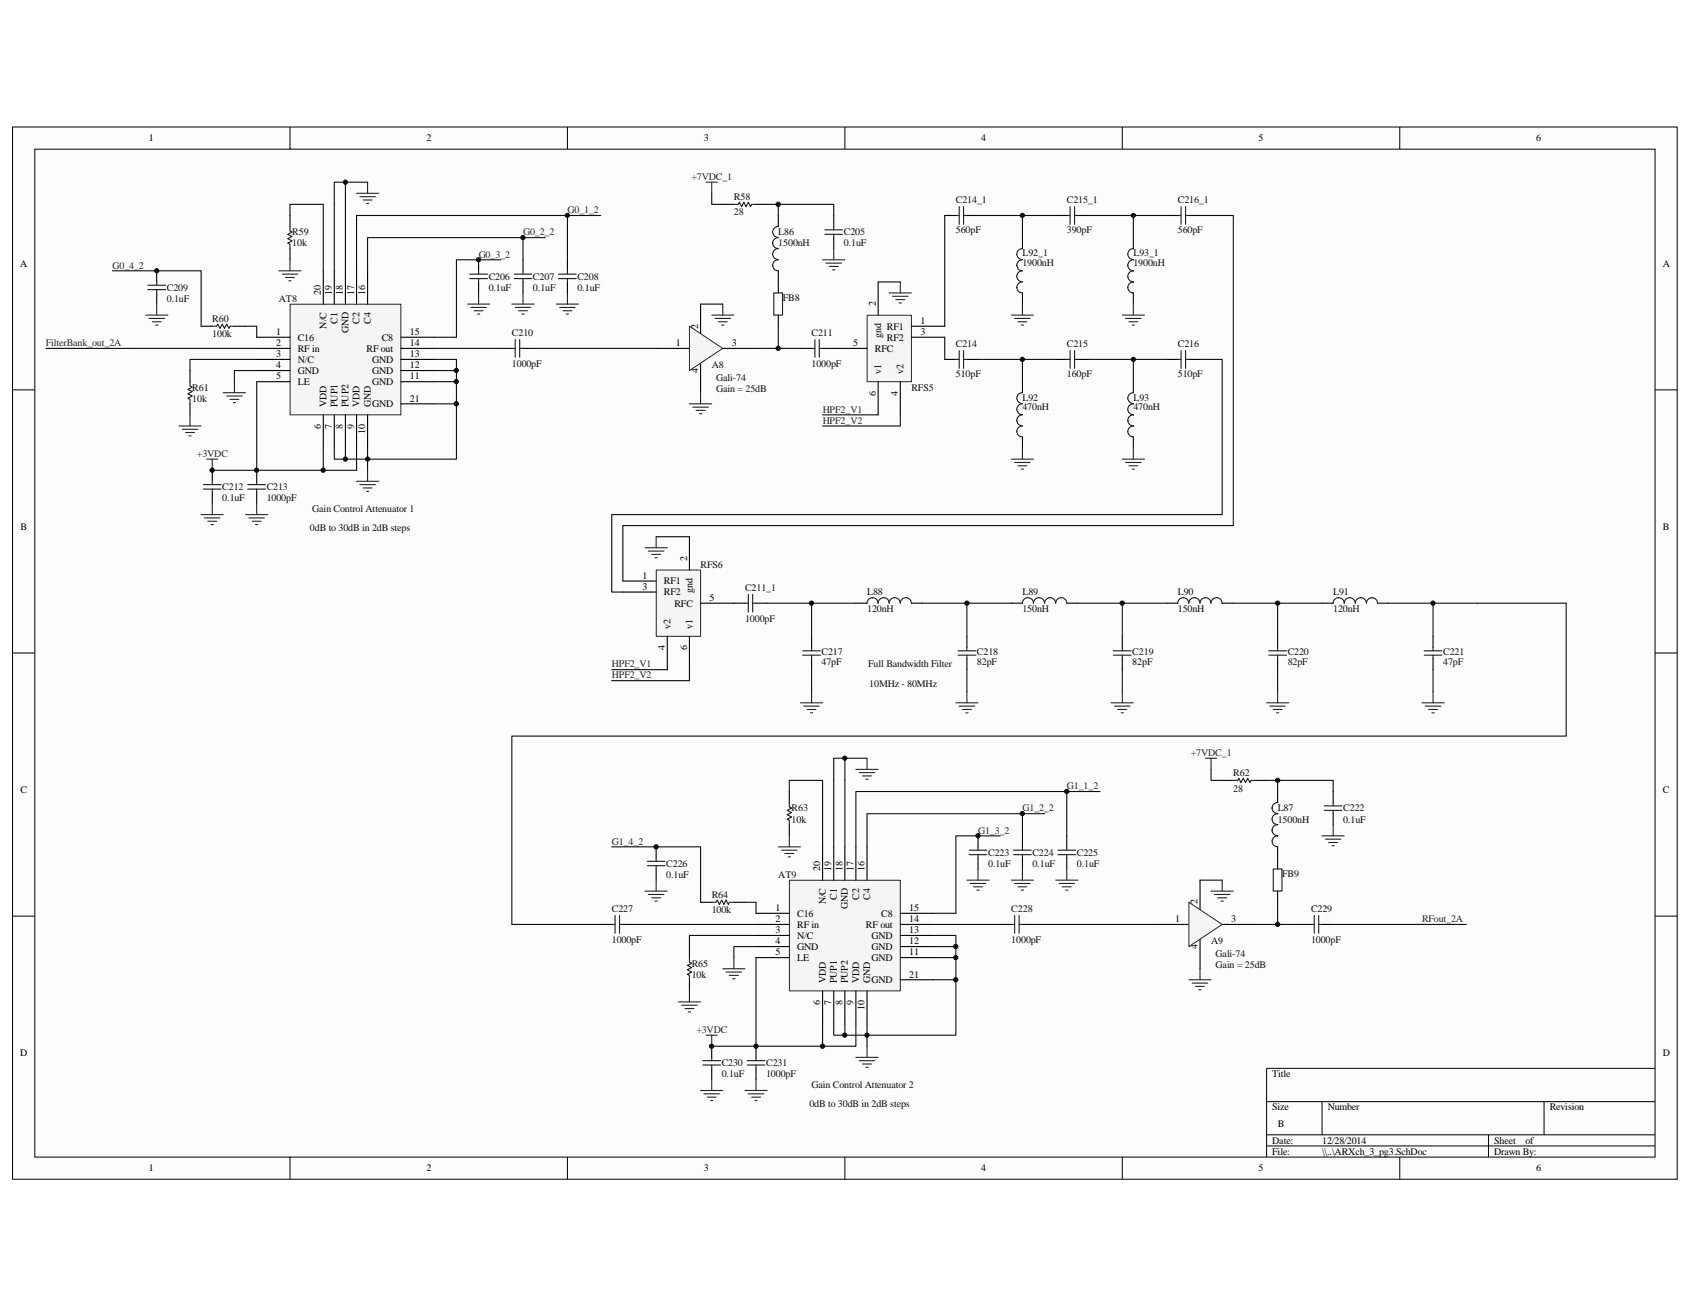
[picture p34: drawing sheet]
<svg xmlns="http://www.w3.org/2000/svg" width="279mm" height="216mm" viewBox="0 0 279 216" stroke-linecap="round" stroke-linejoin="round" font-family="sans-serif">
<defs><g id="words">
<g font-size="1.7">
<text x="24.6" y="23.3">1</text>
<text x="70.5" y="23.3">2</text>
<text x="116.4" y="23.3">3</text>
<text x="162.2" y="23.3">4</text>
<text x="208.1" y="23.3">5</text>
<text x="254" y="23.3">6</text>
<text x="3.3" y="44.2">A</text>
<text x="274.9" y="44.2">A</text>
<text x="53" y="48.8" transform="rotate(-90 53 48.8)">20</text>
<text x="54.9" y="48.8" transform="rotate(-90 54.9 48.8)">19</text>
<text x="55.8" y="53.5" transform="rotate(-90 55.8 53.5)">C1</text>
<text x="56.7" y="48.8" transform="rotate(-90 56.7 48.8)">18</text>
<text x="58.5" y="48.8" transform="rotate(-90 58.5 48.8)">17</text>
<text x="59.5" y="53.5" transform="rotate(-90 59.5 53.5)">C2</text>
<text x="60.4" y="48.8" transform="rotate(-90 60.4 48.8)">16</text>
<text x="61.3" y="53.5" transform="rotate(-90 61.3 53.5)">C4</text>
<text x="144.8" y="50.7" transform="rotate(-90 144.8 50.7)">2</text>
<text x="152.2" y="53.6">1</text>
<text x="45.7" y="55.4">1</text>
<text x="45.7" y="57.2">2</text>
<text x="45.7" y="59.1">3</text>
<text x="49.2" y="56.3">C16</text>
<text x="49.2" y="58.1">RF in</text>
<text x="49.2" y="60">N/C</text>
<text x="54" y="54.3" transform="rotate(-90 54 54.3)">N/C</text>
<text x="57.6" y="55.1" transform="rotate(-90 57.6 55.1)">GND</text>
<text x="60.6" y="58.1">RF out</text>
<text x="61.5" y="60">GND</text>
<text x="63.1" y="56.3">C8</text>
<text x="67.8" y="59.1">13</text>
<text x="67.8" y="55.4">15</text>
<text x="67.8" y="57.2">14</text>
<text x="111.7" y="57.2">1</text>
<text x="115.4" y="54.3" transform="rotate(-90 115.4 54.3)">2</text>
<text x="121" y="57.2">3</text>
<text x="141.1" y="57.2">5</text>
<text x="144.6" y="58.1">RFC</text>
<text x="145.7" y="55.9" transform="rotate(-90 145.7 55.9)">gnd</text>
<text x="146.6" y="56.3">RF2</text>
<text x="146.6" y="54.5">RF1</text>
<text x="152.2" y="55.4">3</text>
<text x="45.7" y="60.9">4</text>
<text x="45.7" y="62.7">5</text>
<text x="49.2" y="61.8">GND</text>
<text x="49.2" y="63.6">LE</text>
<text x="61.5" y="63.6">GND</text>
<text x="61.5" y="61.8">GND</text>
<text x="67.8" y="62.7">11</text>
<text x="67.8" y="60.9">12</text>
<text x="115.4" y="61.7" transform="rotate(-90 115.4 61.7)">4</text>
<text x="144.8" y="65.4" transform="rotate(-90 144.8 65.4)">6</text>
<text x="145.7" y="61.8" transform="rotate(-90 145.7 61.8)">v1</text>
<text x="148.4" y="65.4" transform="rotate(-90 148.4 65.4)">4</text>
<text x="149.4" y="61.8" transform="rotate(-90 149.4 61.8)">v2</text>
<text x="53" y="70.9" transform="rotate(-90 53 70.9)">6</text>
<text x="54" y="67.3" transform="rotate(-90 54 67.3)">VDD</text>
<text x="54.9" y="70.9" transform="rotate(-90 54.9 70.9)">7</text>
<text x="55.8" y="67.3" transform="rotate(-90 55.8 67.3)">PUP1</text>
<text x="56.7" y="70.9" transform="rotate(-90 56.7 70.9)">8</text>
<text x="57.6" y="67.3" transform="rotate(-90 57.6 67.3)">PUP2</text>
<text x="58.5" y="70.9" transform="rotate(-90 58.5 70.9)">9</text>
<text x="59.5" y="67.3" transform="rotate(-90 59.5 67.3)">VDD</text>
<text x="60.4" y="71.7" transform="rotate(-90 60.4 71.7)">10</text>
<text x="61.3" y="67.3" transform="rotate(-90 61.3 67.3)">GND</text>
<text x="67.8" y="66.4">21</text>
<text x="3.4" y="87.7">B</text>
<text x="274.9" y="87.7">B</text>
<text x="106.2" y="95.7">1</text>
<text x="113.6" y="92.8" transform="rotate(-90 113.6 92.8)">2</text>
<text x="106.2" y="97.5">3</text>
<text x="109.8" y="98.4">RF2</text>
<text x="109.8" y="96.6">RF1</text>
<text x="111.5" y="100.3">RFC</text>
<text x="114.5" y="98" transform="rotate(-90 114.5 98)">gnd</text>
<text x="117.3" y="99.4">5</text>
<text x="109.9" y="107.5" transform="rotate(-90 109.9 107.5)">4</text>
<text x="110.8" y="103.9" transform="rotate(-90 110.8 103.9)">v2</text>
<text x="113.6" y="107.5" transform="rotate(-90 113.6 107.5)">6</text>
<text x="114.5" y="103.9" transform="rotate(-90 114.5 103.9)">v1</text>
<text x="3.4" y="131.1">C</text>
<text x="274.9" y="131.1">C</text>
<text x="135.6" y="144" transform="rotate(-90 135.6 144)">20</text>
<text x="136.5" y="149.5" transform="rotate(-90 136.5 149.5)">N/C</text>
<text x="137.4" y="144" transform="rotate(-90 137.4 144)">19</text>
<text x="138.4" y="148.7" transform="rotate(-90 138.4 148.7)">C1</text>
<text x="139.3" y="144" transform="rotate(-90 139.3 144)">18</text>
<text x="141.1" y="144" transform="rotate(-90 141.1 144)">17</text>
<text x="142" y="148.7" transform="rotate(-90 142 148.7)">C2</text>
<text x="142.9" y="144" transform="rotate(-90 142.9 144)">16</text>
<text x="143.9" y="148.7" transform="rotate(-90 143.9 148.7)">C4</text>
<text x="198" y="149.5" transform="rotate(-90 198 149.5)">2</text>
<text x="128.2" y="150.6">1</text>
<text x="128.2" y="152.5">2</text>
<text x="128.2" y="154.3">3</text>
<text x="131.8" y="151.5">C16</text>
<text x="131.8" y="153.4">RF in</text>
<text x="131.8" y="155.2">N/C</text>
<text x="140.2" y="150.3" transform="rotate(-90 140.2 150.3)">GND</text>
<text x="143.2" y="153.4">RF out</text>
<text x="144.1" y="155.2">GND</text>
<text x="145.7" y="151.5">C8</text>
<text x="150.3" y="150.6">15</text>
<text x="150.3" y="154.3">13</text>
<text x="150.3" y="152.5">14</text>
<text x="194.3" y="152.5">1</text>
<text x="203.5" y="152.5">3</text>
<text x="128.2" y="156.1">4</text>
<text x="128.2" y="157.9">5</text>
<text x="131.8" y="157">GND</text>
<text x="131.8" y="158.9">LE</text>
<text x="144.1" y="158.9">GND</text>
<text x="144.1" y="157">GND</text>
<text x="150.3" y="157.9">11</text>
<text x="150.3" y="156.1">12</text>
<text x="150.3" y="161.6">21</text>
<text x="198" y="157" transform="rotate(-90 198 157)">4</text>
<text x="135.6" y="166.1" transform="rotate(-90 135.6 166.1)">6</text>
<text x="136.5" y="162.5" transform="rotate(-90 136.5 162.5)">VDD</text>
<text x="137.4" y="166.1" transform="rotate(-90 137.4 166.1)">7</text>
<text x="138.4" y="162.5" transform="rotate(-90 138.4 162.5)">PUP1</text>
<text x="139.3" y="166.1" transform="rotate(-90 139.3 166.1)">8</text>
<text x="140.2" y="162.5" transform="rotate(-90 140.2 162.5)">PUP2</text>
<text x="141.1" y="166.1" transform="rotate(-90 141.1 166.1)">9</text>
<text x="142" y="162.5" transform="rotate(-90 142 162.5)">VDD</text>
<text x="142.9" y="166.9" transform="rotate(-90 142.9 166.9)">10</text>
<text x="143.9" y="162.5" transform="rotate(-90 143.9 162.5)">GND</text>
<text x="3.3" y="174.6">D</text>
<text x="210.3" y="178.1">Title</text>
<text x="274.9" y="174.6">D</text>
<text x="210.3" y="183.6">Size</text>
<text x="219.5" y="183.6">Number</text>
<text x="256.2" y="183.6">Revision</text>
<text x="210.3" y="189.1">Date:</text>
<text x="210.3" y="190.9">File:</text>
<text x="211.2" y="186.3">B</text>
<text x="218.6" y="190.9">\\..\ARXch_3_pg3.SchDoc</text>
<text x="218.6" y="189.1">12/28/2014</text>
<text x="247" y="190.9">Drawn By:</text>
<text x="247" y="189.1">Sheet</text>
<text x="252.2" y="189.1">of</text>
<text x="24.6" y="193.7">1</text>
<text x="70.5" y="193.7">2</text>
<text x="116.4" y="193.7">3</text>
<text x="162.2" y="193.7">4</text>
<text x="208.1" y="193.7">5</text>
<text x="254" y="193.7">6</text>
</g>
<g font-size="1.7" fill="#262626">
<text x="114.3" y="29.8">+7VDC_1</text>
<text x="93.8" y="35.3">G0_1_2</text>
<text x="86.5" y="38.9">G0_2_2</text>
<text x="18.6" y="44.4">G0_4_2</text>
<text x="79.1" y="42.6">G0_3_2</text>
<text x="7.6" y="57.2">FilterBank_out_2A</text>
<text x="136" y="68.2">HPF2_V1</text>
<text x="136" y="70">HPF2_V2</text>
<text x="32.6" y="75.5">+3VDC</text>
<text x="101.2" y="110.3">HPF2_V1</text>
<text x="101.2" y="112.2">HPF2_V2</text>
<text x="196.9" y="125">+7VDC_1</text>
<text x="176.4" y="130.5">G1_1_2</text>
<text x="161.7" y="137.8">G1_3_2</text>
<text x="169" y="134.1">G1_2_2</text>
<text x="101.2" y="139.6">G1_4_2</text>
<text x="235.1" y="152.5">RFout_2A</text>
<text x="115.1" y="170.8">+3VDC</text>
</g>
<g font-size="1.7" fill="#0e0e0e">
<text x="121.3" y="35.6">28</text>
<text x="121.3" y="33.1">R58</text>
<text x="158" y="33.6">C214_1</text>
<text x="176.4" y="33.6">C215_1</text>
<text x="194.7" y="33.6">C216_1</text>
<text x="48.3" y="40.7">10k</text>
<text x="48.3" y="38.9">R59</text>
<text x="128.7" y="40.7">1500nH</text>
<text x="128.7" y="38.9">L86</text>
<text x="139.5" y="40.7">0.1uF</text>
<text x="139.5" y="38.9">C205</text>
<text x="158" y="38.5">560pF</text>
<text x="176.4" y="38.5">390pF</text>
<text x="194.7" y="38.5">560pF</text>
<text x="80.8" y="46.2">C206</text>
<text x="88.1" y="46.2">C207</text>
<text x="95.5" y="46.2">C208</text>
<text x="169" y="42.4">L92_1</text>
<text x="169" y="44">1900nH</text>
<text x="187.4" y="42.4">L93_1</text>
<text x="187.4" y="44">1900nH</text>
<text x="27.6" y="49.9">0.1uF</text>
<text x="27.6" y="48.1">C209</text>
<text x="35.1" y="53.2">R60</text>
<text x="46.1" y="49.9">AT8</text>
<text x="80.8" y="48.1">0.1uF</text>
<text x="88.1" y="48.1">0.1uF</text>
<text x="95.5" y="48.1">0.1uF</text>
<text x="129.4" y="49.7">FB8</text>
<text x="35.1" y="55.8">100k</text>
<text x="84.6" y="55.6">C210</text>
<text x="134.2" y="55.6">C211</text>
<text x="158" y="57.4">C214</text>
<text x="176.4" y="57.4">C215</text>
<text x="194.7" y="57.4">C216</text>
<text x="31.8" y="64.6">R61</text>
<text x="84.6" y="60.7">1000pF</text>
<text x="117.7" y="60.9">A8</text>
<text x="118.4" y="62.9">Gali-74</text>
<text x="118.4" y="64.7">Gain = 25dB</text>
<text x="134.2" y="60.7">1000pF</text>
<text x="150.7" y="64.6">RFS5</text>
<text x="158" y="62.4">510pF</text>
<text x="176.4" y="62.4">160pF</text>
<text x="194.7" y="62.4">510pF</text>
<text x="31.8" y="66.4">10k</text>
<text x="169" y="66.2">L92</text>
<text x="169" y="67.9">470nH</text>
<text x="187.4" y="66.2">L93</text>
<text x="187.4" y="67.9">470nH</text>
<text x="36.7" y="82.9">0.1uF</text>
<text x="36.7" y="81">C212</text>
<text x="44.1" y="81">C213</text>
<text x="44.1" y="82.9">1000pF</text>
<text x="51.2" y="87.8">0dB to 30dB in 2dB steps</text>
<text x="51.6" y="84.7">Gain Control Attenuator 1</text>
<text x="115.8" y="93.9">RFS6</text>
<text x="123.2" y="97.7">C211_1</text>
<text x="143.4" y="101.2">120nH</text>
<text x="143.4" y="98.4">L88</text>
<text x="169" y="101.2">150nH</text>
<text x="169" y="98.4">L89</text>
<text x="194.7" y="101.2">150nH</text>
<text x="194.7" y="98.4">L90</text>
<text x="220.4" y="101.2">120nH</text>
<text x="220.4" y="98.4">L91</text>
<text x="123.2" y="102.8">1000pF</text>
<text x="135.8" y="108.3">C217</text>
<text x="135.8" y="110">47pF</text>
<text x="143.5" y="110.3">Full Bandwidth Filter</text>
<text x="143.7" y="113.6">10MHz - 80MHz</text>
<text x="161.5" y="110">82pF</text>
<text x="161.5" y="108.3">C218</text>
<text x="187.2" y="110">82pF</text>
<text x="187.2" y="108.3">C219</text>
<text x="212.9" y="110">82pF</text>
<text x="212.9" y="108.3">C220</text>
<text x="238.6" y="108.3">C221</text>
<text x="238.6" y="110">47pF</text>
<text x="203.9" y="130.9">28</text>
<text x="203.9" y="128.3">R62</text>
<text x="130.9" y="136">10k</text>
<text x="130.9" y="134.1">R63</text>
<text x="211.2" y="134.1">L87</text>
<text x="211.2" y="136">1500nH</text>
<text x="222.1" y="136">0.1uF</text>
<text x="222.1" y="134.1">C222</text>
<text x="110.2" y="143.3">C226</text>
<text x="163.3" y="143.3">0.1uF</text>
<text x="163.3" y="141.5">C223</text>
<text x="170.7" y="143.3">0.1uF</text>
<text x="170.7" y="141.5">C224</text>
<text x="178" y="143.3">0.1uF</text>
<text x="178" y="141.5">C225</text>
<text x="110.2" y="145.1">0.1uF</text>
<text x="117.7" y="148.4">R64</text>
<text x="128.7" y="145.1">AT9</text>
<text x="212" y="144.9">FB9</text>
<text x="101.2" y="150.8">C227</text>
<text x="101.2" y="155.9">1000pF</text>
<text x="117.7" y="151">100k</text>
<text x="167.2" y="155.9">1000pF</text>
<text x="167.2" y="150.8">C228</text>
<text x="216.7" y="155.9">1000pF</text>
<text x="216.7" y="150.8">C229</text>
<text x="114.4" y="161.6">10k</text>
<text x="114.4" y="159.8">R65</text>
<text x="200.2" y="156.1">A9</text>
<text x="201" y="158.1">Gali-74</text>
<text x="201" y="160">Gain = 25dB</text>
<text x="119.3" y="178.1">0.1uF</text>
<text x="119.3" y="176.3">C230</text>
<text x="126.7" y="176.3">C231</text>
<text x="126.7" y="178.1">1000pF</text>
<text x="134.2" y="179.9">Gain Control Attenuator 2</text>
<text x="133.8" y="183">0dB to 30dB in 2dB steps</text>
</g>
</g></defs>
<path d="M2.1 21h275.2v173.9h-275.2z" fill="#fcfcfc"/>
<path d="M2.1 21h275.2v173.9h-275.2z" fill="none" stroke="#000" stroke-width=".17"/>
<path d="M5.8 24.7h267.8v166.6h-267.8z" fill="#fcfcfc"/>
<g fill="none" stroke="#000" stroke-width=".17">
<path d="M5.8 24.7h267.8v166.6h-267.8zM47.9 21v3.6M93.8 21v3.6M139.7 21v3.6M185.5 21v3.6M231.4 21v3.6M2.1 64.5h3.6M273.6 64.5h3.7M2.1 107.9h3.6M273.6 107.9h3.7M2.1 151.4h3.6M273.6 151.4h3.7"/>
<path d="M273.6 176.6h-64.2v14.7M47.9 191.3v3.6M93.8 191.3v3.6M139.7 191.3v3.6M185.5 191.3v3.6M209.4 182.1h64.2M209.4 187.6h64.2M209.4 189.4h64.2M218.6 182.1v5.5M231.4 191.3v3.6M246.1 187.6v3.7M255.3 182.1v5.5"/>
</g>
<path d="M48 50.3h18.3v18.3h-18.3z" fill="#f5f5f5"/>
<path d="M48 50.3h18.3v18.3h-18.3z" fill="none" stroke="#262626" stroke-width=".17"/>
<g fill="none" stroke="#000" stroke-width=".18">
<path d="M47.9 35.6v1.8M25.9 44.8v1.8M25.9 48.4v1.9M33.3 53.9h1.8M38.8 53.9h1.8M42.4 55.8h5.5M42.4 57.6h5.5M42.4 59.4h5.5M47.9 41.1v1.8M53.4 44.8v5.5M55.3 44.8v5.5M57.1 44.8v5.5"/>
<path d="M58.9 44.8v5.5M60.8 44.8v5.5M66.3 55.8h5.5M66.3 57.6h5.5M66.3 59.4h5.5M79.1 42.9v1.9M79.1 46.6v1.8M82.8 57.6h1.8M86.5 57.6h1.8M86.5 42.9v1.9M86.5 46.6v1.8M93.8 42.9v1.9"/>
<path d="M93.8 46.6v1.8M108.5 57.6h5.5M115.8 50.3v5.5M115.8 59.4v5.5M119.5 57.6h5.5M31.4 61.3v1.8M31.4 66.8v1.8M35.1 77.7v1.9M42.4 61.3h5.5M42.4 63.1h5.5M42.4 77.7v1.9M53.4 68.6v5.5"/>
<path d="M55.3 68.6v5.5M57.1 68.6v5.5M58.9 68.6v5.5M60.8 68.6v5.5M66.3 61.3h5.5M66.3 63.1h5.5M66.3 66.8h5.5M35.1 81.4v1.8M42.4 81.4v1.8"/>
</g>
<g fill="none" stroke="#0e0e0e" stroke-width=".18">
<path d="M47.9 35.6v-1.8h5.5v11M57.1 30.1v14.7M60.8 30.1h-5.5v14.7M86.5 39.3h3.6M93.8 35.6v7.3M99.3 35.6h-40.4v9.2M18.6 44.8h14.7v9.1M40.6 53.9h1.8v1.9M42.4 59.4h-11v1.9M42.4 57.6h-34.8M71.8 59.4h3.7v16.5h-20.2v-1.8M71.8 57.6h11"/>
<path d="M82.8 42.9h-7.3v12.9h-3.7M86.5 42.9v-3.6h-25.7v5.5M42.4 61.3h-3.6v1.8M42.4 63.1v14.6M53.4 74.1v3.6M57.1 74.1v1.8M58.9 74.1v3.6h-23.8M60.8 74.1v3.6M71.8 61.3h3.7M71.8 63.1h3.7M71.8 66.8h3.7"/>
</g>
<g fill="none" stroke="#1c1c1c" stroke-width=".18">
<path d="M47.9 37.4v.8l.4 .2-.7 .3 .7 .4-.7 .4 .7 .3-.7 .4 .3 .2v.7M24.4 47.9h3M24.4 47.2h3M25.9 46.6v.6M25.9 47.9v.5M35.1 53.9h.7l.2-.3 .4 .7 .3-.7 .4 .7 .4-.7 .3 .7 .2-.4h.8M77.7 46.1h2.9M77.7 45.3h2.9M79.1 44.8v.5M79.1 46.1v.5M84.6 57.6h.6M85 46.1h2.9"/>
<path d="M85 45.3h2.9M85.2 56.1v3M85.9 57.6h.6M85.9 56.1v3M86.5 44.8v.5M86.5 46.1v.5M92.3 46.1h3M92.3 45.3h3M93.8 44.8v.5M93.8 46.1v.5M31.4 63.1v.7l.4 .2-.7 .4 .7 .3-.7 .4 .7 .4-.7 .3 .3 .2v.8M35.1 79.6v.5"/>
<path d="M42.4 79.6v.5M33.6 80.9h3M33.6 80.1h3M35.1 80.9v.5M41 80.1h2.9M41 80.9h2.9M42.4 80.9v.5"/>
</g>
<g fill="none" stroke="#262626" stroke-width=".18">
<path d="M58.9 32h3.7M59.5 32.5h2.6M60 33.1h1.5M60.6 33.6h.4M60.8 30.1v1.9M24.1 52.1h3.6M24.6 52.6h2.6M25.2 53.2h1.4M25.7 53.7h.4M25.9 50.3v1.8M46.1 44.8h3.7M46.7 45.3h2.5"/>
<path d="M47.2 45.9h1.5M47.8 46.4h.3M47.9 42.9v1.9M77.3 50.3h3.7M77.9 50.8h2.5M78.4 51.4h1.5M79 51.9h.3M79.1 48.4v1.9M84.6 50.3h3.7M85.2 50.8h2.6M85.7 51.4h1.5M86.3 51.9h.4"/>
<path d="M86.5 48.4v1.9M92 50.3h3.6M92.5 50.8h2.6M93.1 51.4h1.4M93.6 51.9h.4M93.8 48.4v1.9M29.6 70.4h3.7M30.1 71h2.6M30.7 71.5h1.5M31.2 72.1h.4M31.4 68.6v1.8M34.2 75.9h1.8"/>
<path d="M35.1 75.9v1.8M36.9 64.9h3.7M37.5 65.5h2.5M38 66h1.5M38.6 66.6h.3M38.8 63.1v1.8M58.9 79.6h3.7M60.8 77.7v1.9M33.3 85.1h3.6M33.8 85.6h2.6M34.4 86.2h1.4M34.9 86.7h.4"/>
<path d="M35.1 83.2v1.9M40.6 85.1h3.7M41.1 85.6h2.6M41.7 86.2h1.5M42.2 86.7h.4M42.4 83.2v1.9M59.5 80.1h2.6M60 80.7h1.5M60.6 81.2h.4"/>
</g>
<path d="M114 53.9l5.5 3.7-5.5 3.7z" fill="#f5f5f5" stroke="#262626" stroke-width=".17"/>
<g fill="none" stroke="#000" stroke-width=".18">
<path d="M137.8 35.6v1.8M137.8 39.3v1.8M128.7 46.6v1.8M128.7 52.1v1.8M132.3 57.6h1.9M136 57.6h1.8M156.2 59.4h1.8M159.9 59.4h1.8M174.5 59.4h1.9M178.2 59.4h1.8M192.9 59.4h1.8M196.6 59.4h1.8"/>
<path d="M169 63.1v1.8M169 72.2v1.9M187.4 63.1v1.8M187.4 72.2v1.9M141.5 99.7h1.8M150.7 99.7h1.8M167.2 99.7h1.8M176.4 99.7h1.8M192.9 99.7h1.8M202.1 99.7h1.8M218.6 99.7h1.8M227.7 99.7h1.9"/>
<path d="M134.2 105.2v1.8M134.2 108.9v1.8M159.9 105.2v1.8M159.9 108.9v1.8M185.5 105.2v1.8M185.5 108.9v1.8M211.2 105.2v1.8M211.2 108.9v1.8M236.9 105.2v1.8M236.9 108.9v1.8"/>
</g>
<g fill="none" stroke="#1c1c1c" stroke-width=".18">
<path d="M136.4 38.7h2.9M136.4 38h2.9M137.8 37.4v.6M137.8 38.7v.6M127.9 48.4h1.5v3.7h-1.5zM134.2 57.6h.5M134.7 56.1v3M135.4 57.6h.6M135.4 56.1v3M158 59.4h.6M158.6 58v2.9M159.3 59.4h.6"/>
<path d="M159.3 58v2.9M176.4 59.4h.5M176.9 58v2.9M177.7 59.4h.5M177.7 58v2.9M194.7 59.4h.6M195.3 58v2.9M196 59.4h.6M196 58v2.9M169 70.4a.9 .9 0 0 0-.9 .9 .9 .9 0 0 0 .9 .9M169 66.8a.91 .91 0 0 0-.9 .9 .91 .91 0 0 0 .9 .9 .9 .9 0 0 0-.9 .9 .92 .92 0 0 0 .9 .9M169 64.9a.9 .9 0 0 0-.9 .9 .9 .9 0 0 0 .9 .9"/>
<path d="M187.4 70.4a.9 .9 0 0 0-.9 .9 .9 .9 0 0 0 .9 .9M187.4 66.8a.9 .9 0 0 0-.9 .9 .9 .9 0 0 0 .9 .9 .9 .9 0 0 0-.9 .9 .9 .9 0 0 0 .9 .9M187.4 64.9a.9 .9 0 0 0-.9 .9 .9 .9 0 0 0 .9 .9M145.2 99.7a.89 .89 0 0 0-.9-.9 .9 .9 0 0 0-1 .9M150.7 99.7a.92 .92 0 0 0-1-.9 .92 .92 0 0 0-.9 .9 .91 .91 0 0 0-.9-.9 .91 .91 0 0 0-.9 .9 .89 .89 0 0 0-.9-.9 .9 .9 0 0 0-.9 .9M174.5 99.7a.89 .89 0 0 0-.9-.9 .94 .94 0 0 0-.9 .9 .91 .91 0 0 0-.9-.9 .91 .91 0 0 0-.9 .9 .91 .91 0 0 0-1-.9 .91 .91 0 0 0-.9 .9M176.4 99.7a.91 .91 0 0 0-.9-.9 .91 .91 0 0 0-1 .9M196.5 99.7a.91 .91 0 0 0-.9-.9 .91 .91 0 0 0-.9 .9M202 99.7a.92 .92 0 0 0-.9-.9 .92 .92 0 0 0-.9 .9 .91 .91 0 0 0-.9-.9 .91 .91 0 0 0-.9 .9 .89 .89 0 0 0-.9-.9 .9 .9 0 0 0-.9 .9M225.9 99.7a.89 .89 0 0 0-.9-.9 .94 .94 0 0 0-1 .9 .91 .91 0 0 0-.9-.9 .91 .91 0 0 0-.9 .9 .89 .89 0 0 0-.9-.9 .9 .9 0 0 0-.9 .9M227.7 99.7a.89 .89 0 0 0-.9-.9 .9 .9 0 0 0-.9 .9M132.7 108.3h2.9"/>
<path d="M132.7 107.6h2.9M134.2 107v.6M134.2 108.3v.6M158.4 108.3h2.9M158.4 107.6h2.9M159.9 107v.6M159.9 108.3v.6M184.1 107.6h2.9M184.1 108.3h2.9M185.5 107v.6M185.5 108.3v.6M209.8 107.6h2.9"/>
<path d="M209.8 108.3h2.9M211.2 107v.6M211.2 108.3v.6M235.5 107.6h2.9M235.5 108.3h2.9M236.9 107v.6M236.9 108.3v.6"/>
</g>
<g fill="none" stroke="#262626" stroke-width=".18">
<path d="M116.7 30.1h1.9M117.7 30.1v1.9M117.7 52.1h3.6M118.2 52.6h2.6M118.8 53.2h1.4M119.3 53.7h.4M119.5 50.3v1.8M136 42.9h3.7M136.5 43.5h2.6M137.1 44h1.5M137.6 44.6h.4M137.8 41.1v1.8"/>
<path d="M114 66.8h3.7M114.5 67.3h2.6M115.1 67.8h1.5M115.6 68.4h.4M115.8 64.9v1.9M167.2 75.9h3.7M167.7 76.5h2.6M168.3 77h1.5M168.8 77.6h.4M169 74.1v1.8M185.5 75.9h3.7M186.1 76.5h2.6"/>
<path d="M186.6 77h1.5M187.2 77.6h.4M187.4 74.1v1.8M132.3 116.2h3.7M132.9 116.7h2.5M133.4 117.3h1.5M134 117.8h.3M134.2 114.4v1.8M158 116.2h3.7M158.6 116.7h2.5M159.1 117.3h1.5M159.7 117.8h.3"/>
<path d="M159.9 114.4v1.8M183.7 116.2h3.7M184.3 116.7h2.5M184.8 117.3h1.5M185.4 117.8h.3M185.5 114.4v1.8M209.4 116.2h3.7M210 116.7h2.5M210.5 117.3h1.5M211.1 117.8h.3M211.2 114.4v1.8M235.1 116.2h3.7"/>
<path d="M235.6 116.7h2.6M236.2 117.3h1.5M236.7 117.8h.4M236.9 114.4v1.8"/>
</g>
<g fill="none" stroke="#0e0e0e" stroke-width=".18">
<path d="M117.7 32v1.8h1.8M126.8 33.8h11v1.8M128.7 33.8v1.8M88.3 57.6h20.2M115.8 50.3h3.7M125 57.6h7.3M128.7 53.9v3.7M161.7 59.4h7.3v3.7M169 59.4h5.5M180 59.4h12.9M187.4 59.4v3.7M126.8 99.7h14.7"/>
<path d="M134.2 99.7v5.5M152.5 99.7h14.7M159.9 99.7v5.5M178.2 99.7h14.7M185.5 99.7v5.5M203.9 99.7h14.7M211.2 99.7v5.5M229.6 99.7h29.3M236.9 99.7v5.5M134.2 110.7v3.7M159.9 110.7v3.7M185.5 110.7v3.7"/>
<path d="M211.2 110.7v3.7M236.9 110.7v3.7"/>
</g>
<path d="M130.5 145.5h18.3v18.3h-18.3z" fill="#f5f5f5"/>
<path d="M130.5 145.5h18.3v18.3h-18.3z" fill="none" stroke="#262626" stroke-width=".17"/>
<g fill="none" stroke="#000" stroke-width=".18">
<path d="M108.5 140v1.8M130.5 130.9v1.8M130.5 136.3v1.9M136 140v5.5M137.8 140v5.5M139.7 140v5.5M141.5 140v5.5M143.3 140v5.5M161.7 138.2v1.8M169 138.2v1.8M176.4 138.2v1.8M99.3 152.8h1.8"/>
<path d="M103 152.8h1.8M108.5 143.7v1.8M114 156.5v1.8M115.8 149.2h1.9M121.3 149.2h1.9M125 151h5.5M125 152.8h5.5M125 154.6h5.5M125 156.5h5.5M125 158.3h5.5M148.8 151h5.5M148.8 152.8h5.5"/>
<path d="M148.8 154.6h5.5M148.8 156.5h5.5M148.8 158.3h5.5M161.7 141.8v1.9M165.4 152.8h1.8M169 152.8h1.9M169 141.8v1.9M176.4 141.8v1.9M191.1 152.8h5.5M198.4 145.5v5.5M198.4 154.6v5.5M202.1 152.8h5.5"/>
<path d="M114 162v1.8M117.7 173v1.8M117.7 176.6v1.9M125 173v1.8M125 176.6v1.9M136 163.8v5.5M137.8 163.8v5.5M139.7 163.8v5.5M141.5 163.8v5.5M143.3 163.8v5.5M148.8 162h5.5"/>
</g>
<g fill="none" stroke="#1c1c1c" stroke-width=".18">
<path d="M130.5 132.7v.7l.4 .2-.8 .4 .8 .3-.8 .4 .8 .4-.8 .3 .4 .2v.7M161.7 140v.5M169 140v.5M176.4 140v.5M101.1 152.8h.6M101.7 151.3v3M102.4 152.8h.6M102.4 151.3v3M107 143.1h2.9M107 142.4h2.9M108.5 141.8v.6M108.5 143.1v.6"/>
<path d="M114 158.3v.7l.3 .2-.7 .4 .7 .4-.7 .3 .7 .4-.7 .4 .4 .1v.8M117.7 149.2h.7l.2-.4 .3 .7 .4-.7 .4 .7 .3-.7 .4 .7 .2-.3h.7M160.2 141.3h3M160.2 140.5h3M161.7 141.3v.5M167.2 152.8h.5M167.6 141.3h2.9M167.6 140.5h2.9M167.7 151.3v3M168.5 152.8h.5M168.5 151.3v3M169 141.3v.5"/>
<path d="M174.9 141.3h2.9M174.9 140.5h2.9M176.4 141.3v.5M116.2 176.1h2.9M116.2 175.3h2.9M117.7 174.8v.5M117.7 176.1v.5M123.5 176.1h3M123.5 175.3h3M125 174.8v.5M125 176.1v.5"/>
</g>
<g fill="none" stroke="#0e0e0e" stroke-width=".18">
<path d="M101.1 140h14.7v9.2M130.5 130.9v-1.9h5.5v11M139.7 125.3v14.7M143.3 125.3h-5.5v14.7M165.4 138.2h-7.4v12.8h-3.7M169 138.2v-3.7h-25.7v5.5M169 134.5h3.7M176.4 130.9v7.3M181.9 130.9h-40.4v9.1M84.6 152.8h14.7M104.8 152.8h20.2M123.2 149.2h1.8v1.8"/>
<path d="M125 156.5h-3.7v1.8M125 154.6h-11v1.9M125 158.3v14.7M154.3 154.6h3.7v16.5h-20.2v-1.8M154.3 152.8h11.1M154.3 156.5h3.7M154.3 158.3h3.7M136 169.3v3.7M139.7 169.3v1.8M141.5 169.3v3.7h-23.8M143.3 169.3v3.7M154.3 162h3.7"/>
</g>
<g fill="none" stroke="#262626" stroke-width=".18">
<path d="M128.7 140h3.6M130.5 138.2v1.8M141.5 127.2h3.7M142 127.7h2.6M142.6 128.3h1.5M143.2 128.8h.3M143.3 125.3v1.9M106.6 147.3h3.7M107.2 147.9h2.6M107.7 148.4h1.5M108.3 149h.4M108.5 145.5v1.8"/>
<path d="M121.3 158.3v1.8M129.2 140.5h2.6M129.8 141.1h1.4M130.3 141.6h.4M159.9 145.5h3.6M160.4 146h2.6M161 146.6h1.4M161.5 147.2h.4M161.7 143.7v1.8M167.2 145.5h3.7M167.7 146h2.6M168.3 146.6h1.5"/>
<path d="M168.8 147.2h.4M169 143.7v1.8M174.5 145.5h3.7M175.1 146h2.6M175.6 146.6h1.5M176.2 147.2h.4M176.4 143.7v1.8M112.1 165.6h3.7M112.7 166.2h2.6M113.2 166.7h1.5M113.8 167.3h.4M114 163.8v1.8"/>
<path d="M116.7 171.1h1.9M117.7 171.1v1.9M117.7 178.5v1.8M119.5 160.1h3.7M120 160.7h2.6M120.6 161.2h1.5M121.1 161.8h.4M125 178.5v1.8M141.5 174.8h3.7M142 175.3h2.6M142.6 175.9h1.5M143.2 176.4h.3"/>
<path d="M143.3 173v1.8M115.8 180.3h3.7M116.4 180.8h2.5M116.9 181.4h1.5M117.5 181.9h.3M123.2 180.3h3.6M123.7 180.8h2.6M124.3 181.4h1.4M124.8 181.9h.4"/>
</g>
<path d="M196.6 149.2l5.5 3.6-5.5 3.7z" fill="#f5f5f5" stroke="#262626" stroke-width=".17"/>
<g fill="none" stroke="#000" stroke-width=".18">
<path d="M119.5 33.8h1.8M125 33.8h1.8M128.7 35.6v1.8M128.7 44.8v1.8M202.1 129h1.8M207.6 129h1.8M211.2 130.9v1.8M211.2 140v3.7M220.4 130.9v1.8M220.4 134.5v1.8M211.2 147.3v1.9M214.9 152.8h1.8"/>
<path d="M218.6 152.8h1.8"/>
</g>
<g fill="none" stroke="#1c1c1c" stroke-width=".18">
<path d="M121.3 33.8h.8l.1-.4 .4 .8 .4-.8 .3 .8 .4-.8 .4 .8 .2-.4h.7M128.7 37.4a.92 .92 0 0 0-1 1 .92 .92 0 0 0 1 .9 .9 .9 0 0 0-1 .9 .91 .91 0 0 0 1 .9M128.7 42.9a.9 .9 0 0 0-1 1 .92 .92 0 0 0 1 .9M128.7 41.1a.9 .9 0 0 0-1 .9 .9 .9 0 0 0 1 .9M203.9 129h.7l.2-.3 .4 .7 .3-.7 .4 .7 .4-.7 .4 .7 .1-.4h.8M211.2 136.3a.9 .9 0 0 0-.9 1v-.1a.9 .9 0 0 0 .9 1 .9 .9 0 0 0-.9 .9 .9 .9 0 0 0 .9 .9M211.2 134.5a.9 .9 0 0 0-.9 .9 .9 .9 0 0 0 .9 .9M211.2 132.7a.9 .9 0 0 0-.9 .9 .9 .9 0 0 0 .9 .9M218.9 133.2h3M218.9 134h3M220.4 132.7v.5M220.4 134v.5"/>
<path d="M210.5 143.7h1.4v3.6h-1.4zM216.7 152.8h.6M217.3 151.3v3M218 152.8h.6M218 151.3v3"/>
</g>
<g fill="none" stroke="#262626" stroke-width=".18">
<path d="M199.3 125.3h1.8M200.2 125.3v1.9M218.6 138.2h3.6M219.1 138.7h2.6M219.7 139.3h1.4M220.2 139.8h.4M220.4 136.3v1.9M200.2 147.3h3.7M200.8 147.9h2.5M201.3 148.4h1.5M201.9 149h.3M202.1 145.5v1.8"/>
<path d="M196.6 162h3.6M197.1 162.5h2.6M197.7 163.1h1.4M198.2 163.6h.4M198.4 160.1v1.9"/>
</g>
<path d="M258.9 99.7v22h-174.3v31.1M200.2 127.2v1.8h1.9M209.4 129h11v1.9M211.2 129v1.9M170.9 152.8h20.2M198.4 145.5h3.7M207.6 152.8h7.3M211.2 149.2v3.6M220.4 152.8h22" fill="none" stroke="#0e0e0e" stroke-width=".18"/>
<path d="M143.4 52.1h7.3v11h-7.3z" fill="#f5f5f5"/>
<path d="M143.4 52.1h7.3v11h-7.3z" fill="none" stroke="#262626" stroke-width=".17"/>
<g fill="none" stroke="#000" stroke-width=".18">
<path d="M156.2 35.6h1.8M159.9 35.6h1.8M169 39.3v1.8M174.5 35.6h1.9M178.2 35.6h1.8M187.4 39.3v1.8M192.9 35.6h1.8M196.6 35.6h1.8M137.8 57.6h5.5M145.2 46.6v5.5M150.7 55.8h5.5M150.7 53.9h5.5"/>
<path d="M169 48.4v1.9M187.4 48.4v1.9M145.2 63.1v5.5M148.8 63.1v5.5"/>
</g>
<path d="M156.2 35.6v18.3M161.7 35.6h7.3v3.7M169 35.6h5.5M180 35.6h12.9M187.4 35.6v3.7M145.2 46.6h3.6M156.2 55.8v3.6M136 68.6h9.2M148.8 68.6v1.8h-12.8" fill="none" stroke="#0e0e0e" stroke-width=".18"/>
<g fill="none" stroke="#262626" stroke-width=".18">
<path d="M147 48.4h3.7M147.6 49h2.5M148.1 49.5h1.5M148.7 50.1h.3M148.8 46.6v1.8M167.2 52.1h3.7M167.7 52.6h2.6M168.3 53.2h1.5M168.8 53.7h.4M169 50.3v1.8M185.5 52.1h3.7M186.1 52.6h2.6"/>
<path d="M186.6 53.2h1.5M187.2 53.7h.4M187.4 50.3v1.8"/>
</g>
<g fill="none" stroke="#1c1c1c" stroke-width=".18">
<path d="M158 35.6h.6M158.6 34.2v2.9M159.3 35.6h.6M159.3 34.2v2.9M176.4 35.6h.5M176.9 34.2v2.9M177.7 35.6h.5M177.7 34.2v2.9M194.7 35.6h.6M195.3 34.2v2.9M196 35.6h.6M196 34.2v2.9"/>
<path d="M169 46.6a.9 .9 0 0 0-.9 .9 .92 .92 0 0 0 .9 .9M169 42.9a.9 .9 0 0 0-.9 1 .92 .92 0 0 0 .9 .9 .91 .91 0 0 0-.9 .9 .91 .91 0 0 0 .9 .9M169 41.1a.9 .9 0 0 0-.9 .9 .9 .9 0 0 0 .9 .9M187.4 46.6a.9 .9 0 0 0-.9 .9 .9 .9 0 0 0 .9 .9M187.4 42.9a.9 .9 0 0 0-.9 1 .9 .9 0 0 0 .9 .9 .91 .91 0 0 0-.9 .9 .91 .91 0 0 0 .9 .9M187.4 41.1a.9 .9 0 0 0-.9 .9 .9 .9 0 0 0 .9 .9"/>
</g>
<path d="M108.5 94.3h7.3v10.9h-7.3z" fill="#f5f5f5"/>
<path d="M108.5 94.2h7.3v11h-7.3z" fill="none" stroke="#262626" stroke-width=".17"/>
<path d="M103 97.9h5.5M103 96.1h5.5M114 88.7v5.5M115.8 99.7h7.4M125 99.7h1.8M110.3 105.2v5.5M114 105.2v5.5" fill="none" stroke="#000" stroke-width=".18"/>
<path d="M123.2 99.7h.5M123.7 98.3v2.9M124.4 99.7h.6M124.4 98.3v2.9" fill="none" stroke="#1c1c1c" stroke-width=".18"/>
<path d="M106.6 90.6h3.7M107.2 91.1h2.6M107.7 91.7h1.5M108.3 92.2h.4M108.5 88.7v1.9" fill="none" stroke="#262626" stroke-width=".18"/>
<path d="M198.4 35.6h5.5v51.3h-100.9v9.2M198.4 59.4h3.7v25.7h-101v12.8h1.9M108.5 88.7h5.5M101.1 110.7h9.2M114 110.7v1.8h-12.9" fill="none" stroke="#0e0e0e" stroke-width=".18"/>
<g fill="#0e0e0e" stroke="#0e0e0e" stroke-width=".17">
<circle cx="25.9" cy="44.8" r=".35"/>
<circle cx="35.1" cy="77.7" r=".36"/>
<circle cx="42.4" cy="77.7" r=".36"/>
<circle cx="53.4" cy="77.7" r=".36"/>
<circle cx="57.1" cy="75.9" r=".35"/>
<circle cx="57.1" cy="30.1" r=".35"/>
<circle cx="60.8" cy="75.9" r=".35"/>
<circle cx="75.4" cy="66.7" r=".36"/>
<circle cx="75.4" cy="63.1" r=".36"/>
<circle cx="75.4" cy="61.2" r=".35"/>
<circle cx="79.1" cy="42.9" r=".36"/>
<circle cx="86.5" cy="39.3" r=".35"/>
<circle cx="93.8" cy="35.6" r=".35"/>
<circle cx="108.5" cy="140" r=".36"/>
<circle cx="117.6" cy="173" r=".36"/>
<circle cx="125" cy="173" r=".36"/>
<circle cx="128.7" cy="57.6" r=".35"/>
<circle cx="128.7" cy="33.8" r=".36"/>
<circle cx="134.2" cy="99.7" r=".35"/>
<circle cx="136" cy="173" r=".36"/>
<circle cx="139.7" cy="171.1" r=".35"/>
<circle cx="139.7" cy="125.3" r=".35"/>
<circle cx="143.3" cy="171.1" r=".36"/>
<circle cx="158" cy="162" r=".36"/>
<circle cx="158" cy="158.3" r=".35"/>
<circle cx="158" cy="156.5" r=".36"/>
<circle cx="159.9" cy="99.7" r=".36"/>
<circle cx="161.7" cy="138.2" r=".36"/>
<circle cx="169" cy="134.5" r=".35"/>
<circle cx="169" cy="59.4" r=".36"/>
<circle cx="169" cy="35.6" r=".35"/>
<circle cx="176.4" cy="130.8" r=".36"/>
<circle cx="185.5" cy="99.7" r=".35"/>
<circle cx="187.4" cy="59.4" r=".36"/>
<circle cx="187.4" cy="35.6" r=".35"/>
<circle cx="211.2" cy="152.8" r=".36"/>
<circle cx="211.2" cy="129" r=".35"/>
<circle cx="211.2" cy="99.7" r=".35"/>
<circle cx="236.9" cy="99.7" r=".35"/>
</g>
<use href="#words"/>
</svg>
